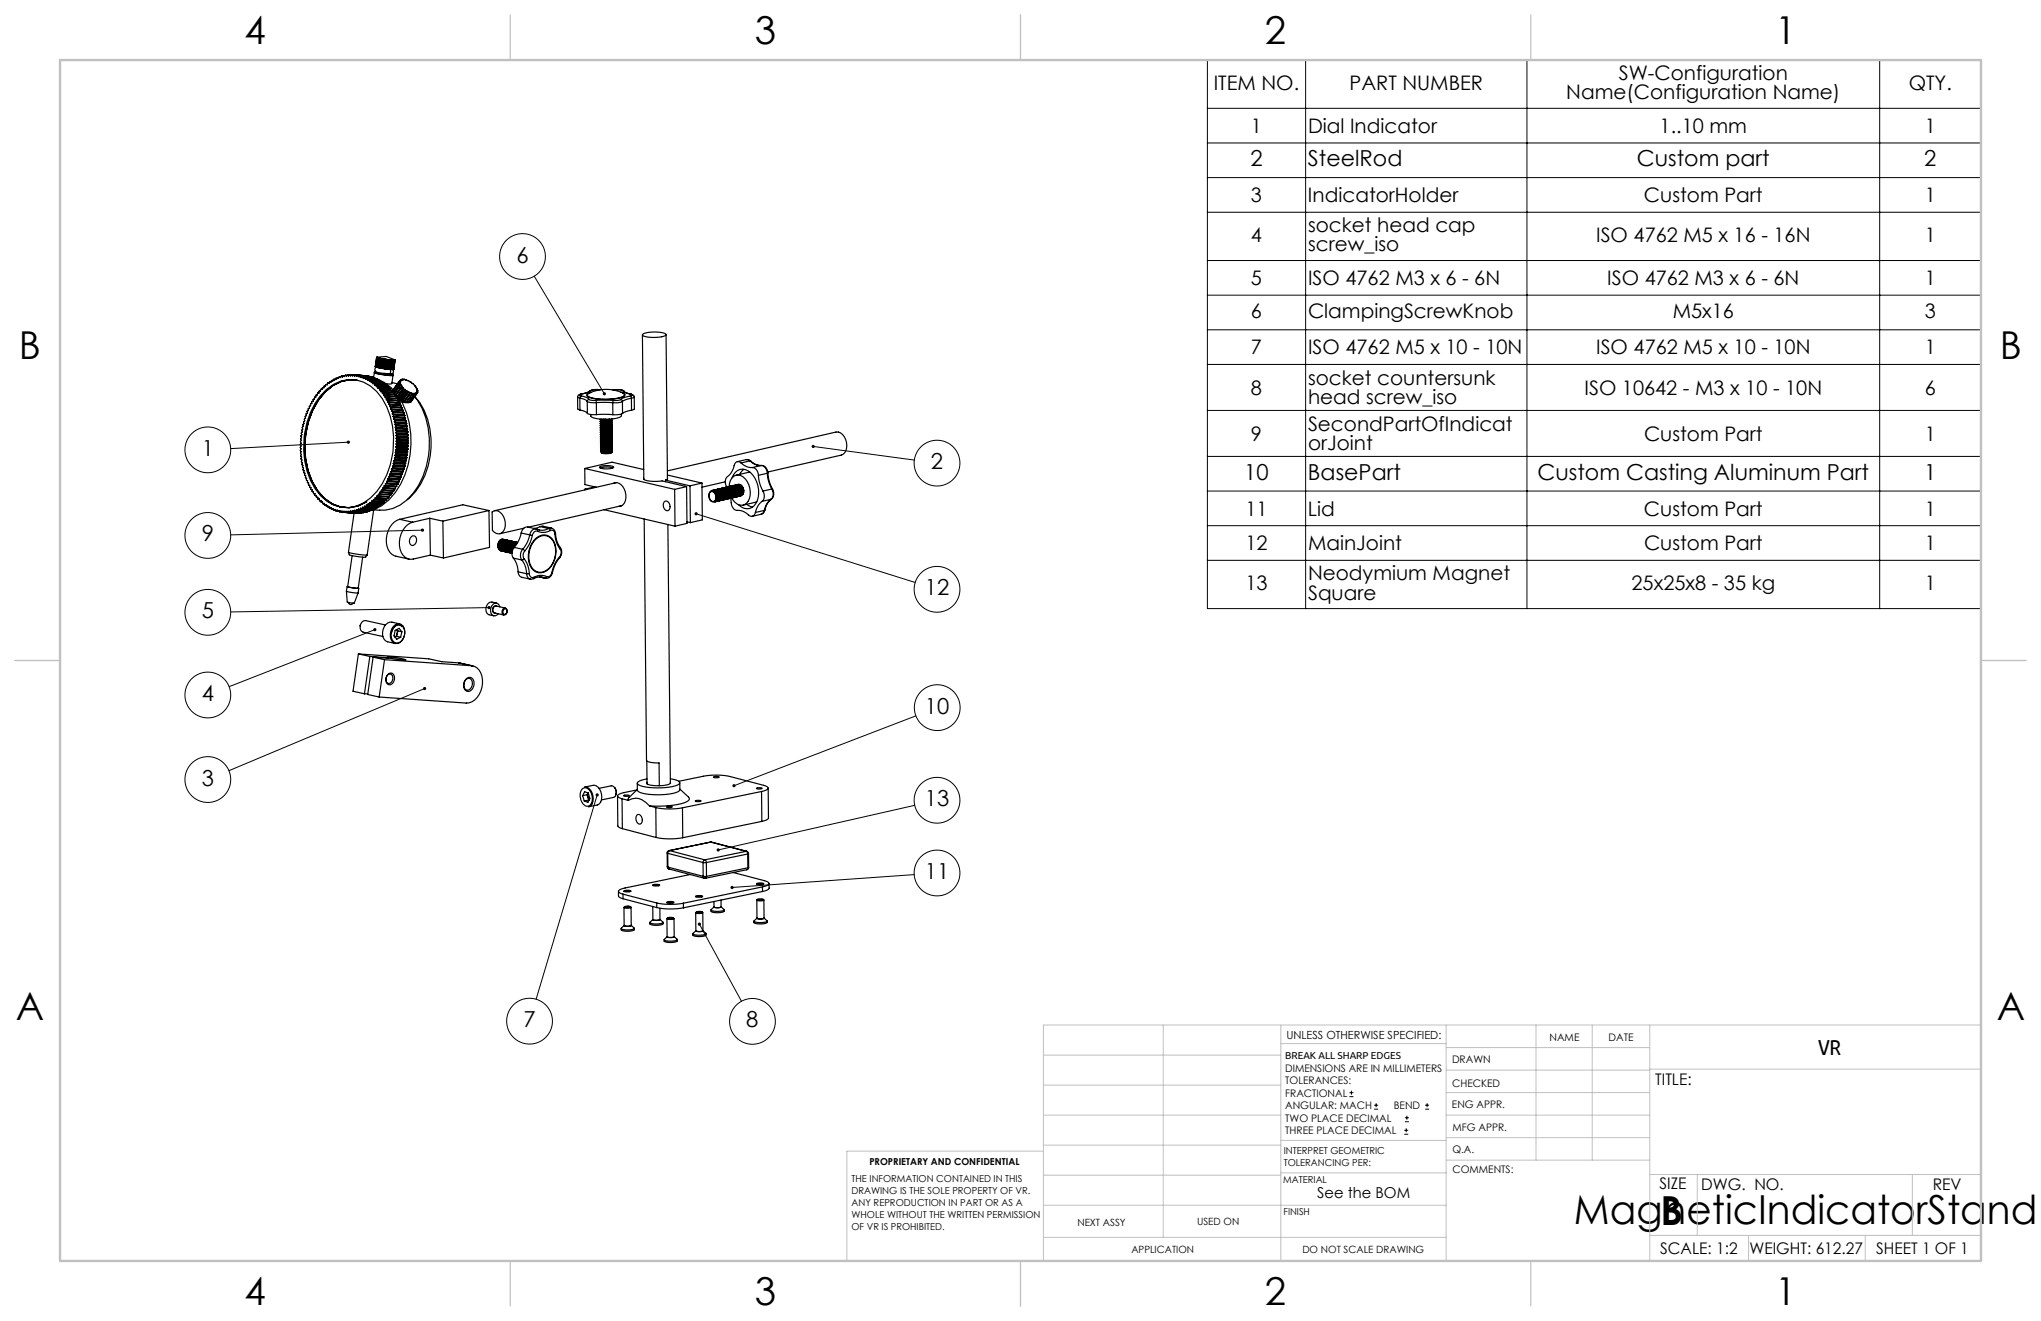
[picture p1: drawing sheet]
<svg xmlns="http://www.w3.org/2000/svg" width="432mm" height="279mm" viewBox="0 0 432 279" stroke-linecap="round" stroke-linejoin="round" font-family="sans-serif">
<defs><g id="words">
<g font-size="8.5">
<text x="333" y="258.9">MagneticIndicatorStand</text>
<text x="351.3" y="259">B</text>
</g>
<g font-size="8.1">
<text x="51.7" y="9.3">4</text>
<text x="159.7" y="9.3">3</text>
<text x="267.6" y="9.3">2</text>
<text x="375.6" y="9.3">1</text>
<text x="4" y="76">B</text>
<text x="423.1" y="76">B</text>
<text x="3.3" y="215.7">A</text>
<text x="422.4" y="215.7">A</text>
<text x="51.7" y="276">4</text>
<text x="159.7" y="276">3</text>
<text x="267.6" y="276">2</text>
<text x="375.6" y="276">1</text>
</g>
<text font-size="5.1" x="384.6" y="223.1">VR</text>
<g font-size="4.7">
<text x="264.5" y="35.2">2</text>
<text x="276.7" y="35.2">SteelRod</text>
<text x="346.3" y="35.2">Custom part</text>
<text x="407.1" y="35.2">2</text>
<text x="109.2" y="55.5">6</text>
<text x="42.7" y="96.4">1</text>
<text x="196.9" y="99.2">2</text>
<text x="263.2" y="101.4">10</text>
<text x="276.7" y="101.4">BasePart</text>
<text x="325.3" y="101.4">Custom Casting Aluminum Part</text>
<text x="407.1" y="101.4">1</text>
<text x="42.7" y="114.5">9</text>
<text x="195.7" y="125.9">12</text>
<text x="42.7" y="130.8">5</text>
<text x="42.7" y="148.3">4</text>
<text x="195.7" y="150.9">10</text>
<text x="42.7" y="166.1">3</text>
<text x="195.7" y="170.5">13</text>
<text x="195.7" y="185.9">11</text>
<text x="110.7" y="217.3">7</text>
<text x="157.9" y="217.3">8</text>
</g>
<g font-size="4.2">
<text x="342.5" y="16.9">SW-Configuration</text>
<text x="256.8" y="18.9">ITEM NO.</text>
<text x="285.5" y="18.9">PART NUMBER</text>
<text x="331.4" y="21">Name(Configuration Name)</text>
<text x="403.8" y="18.9">QTY.</text>
<text x="264.7" y="28.1">1</text>
<text x="276.7" y="28.1">Dial Indicator</text>
<text x="351.1" y="28.1">1..10 mm</text>
<text x="407.2" y="28.1">1</text>
<text x="264.7" y="42.8">3</text>
<text x="276.7" y="42.8">IndicatorHolder</text>
<text x="347.8" y="42.8">Custom Part</text>
<text x="407.2" y="42.8">1</text>
<text x="264.7" y="51.1">4</text>
<text x="276.7" y="49.1">socket head cap</text>
<text x="276.7" y="53.2">screw_iso</text>
<text x="337.7" y="51.1">ISO 4762 M5 x 16 - 16N</text>
<text x="407.2" y="51.1">1</text>
<text x="264.7" y="60.3">5</text>
<text x="276.7" y="60.3">ISO 4762 M3 x 6 - 6N</text>
<text x="340" y="60.3">ISO 4762 M3 x 6 - 6N</text>
<text x="407.2" y="60.3">1</text>
<text x="264.7" y="67.2">6</text>
<text x="276.7" y="67.2">ClampingScrewKnob</text>
<text x="353.9" y="67.2">M5x16</text>
<text x="407.2" y="67.2">3</text>
<text x="264.7" y="75">7</text>
<text x="276.7" y="75">ISO 4762 M5 x 10 - 10N</text>
<text x="337.7" y="75">ISO 4762 M5 x 10 - 10N</text>
<text x="407.2" y="75">1</text>
<text x="264.7" y="83.5">8</text>
<text x="276.7" y="81.4">socket countersunk</text>
<text x="335.2" y="83.5">ISO 10642 - M3 x 10 - 10N</text>
<text x="407.2" y="83.5">6</text>
<text x="276.7" y="85.5">head screw_iso</text>
<text x="264.7" y="93.2">9</text>
<text x="276.7" y="91.1">SecondPartOfIndicat</text>
<text x="276.7" y="95.3">orJoint</text>
<text x="347.8" y="93.2">Custom Part</text>
<text x="407.2" y="93.2">1</text>
<text x="263.5" y="109.1">11</text>
<text x="276.7" y="109.1">Lid</text>
<text x="347.8" y="109.1">Custom Part</text>
<text x="407.2" y="109.1">1</text>
<text x="263.5" y="116.4">12</text>
<text x="276.7" y="116.4">MainJoint</text>
<text x="347.8" y="116.4">Custom Part</text>
<text x="407.2" y="116.4">1</text>
<text x="263.5" y="124.8">13</text>
<text x="276.7" y="122.7">Neodymium Magnet</text>
<text x="345.2" y="124.8">25x25x8 - 35 kg</text>
<text x="407.2" y="124.8">1</text>
<text x="276.7" y="126.8">Square</text>
</g>
<g font-size="3.4">
<text x="350.2" y="229.5">TITLE:</text>
<text x="351.1" y="251.6">SIZE</text>
<text x="359.9" y="251.6">DWG. NO.</text>
<text x="408.9" y="251.7">REV</text>
<text x="351.2" y="265.2">SCALE: 1:2</text>
<text x="370.1" y="265.3">WEIGHT: 612.27</text>
<text x="396.9" y="265.2">SHEET 1 OF 1</text>
</g>
<text font-size="3.2" x="278.7" y="253.3">See the BOM</text>
<text font-size="2.4" x="272.2" y="219.7">UNLESS OTHERWISE SPECIFIED:</text>
<g font-size="2.2">
<text x="327.8" y="220.1">NAME</text>
<text x="340.3" y="220.2">DATE</text>
<text x="271.9" y="226.6">DIMENSIONS ARE IN MILLIMETERS</text>
<text x="307.2" y="224.9">DRAWN</text>
<text x="271.9" y="229.3">TOLERANCES:</text>
<text x="271.9" y="231.9">FRACTIONAL</text>
<text x="307.3" y="229.8">CHECKED</text>
<text x="271.9" y="234.6">ANGULAR: MACH</text>
<text x="271.9" y="237.2">TWO PLACE DECIMAL</text>
<text x="271.9" y="239.9">THREE PLACE DECIMAL</text>
<text x="294.9" y="234.6">BEND</text>
<text x="307.2" y="234.5">ENG APPR.</text>
<text x="307.3" y="239.2">MFG APPR.</text>
<text x="307.3" y="243.9">Q.A.</text>
<text x="307.3" y="248.1">COMMENTS:</text>
</g>
<g font-size="2.1">
<text x="271.9" y="224.1">BREAK ALL SHARP EDGES</text>
<text x="227.9" y="259.2">NEXT ASSY</text>
<text x="253.3" y="259.2">USED ON</text>
<text x="239.3" y="265">APPLICATION</text>
<text x="275.5" y="265.1">DO NOT SCALE DRAWING</text>
</g>
<g font-size="2">
<text x="271.6" y="244.1">INTERPRET GEOMETRIC</text>
<text x="180.2" y="250">THE INFORMATION CONTAINED IN THIS</text>
<text x="183.9" y="246.4">PROPRIETARY AND CONFIDENTIAL</text>
<text x="271.5" y="250.2">MATERIAL</text>
<text x="271.6" y="246.6">TOLERANCING PER:</text>
<text x="180.2" y="252.5">DRAWING IS THE SOLE PROPERTY OF VR.</text>
<text x="180.2" y="255.1">ANY REPRODUCTION IN PART OR AS A</text>
<text x="180.2" y="257.6">WHOLE WITHOUT THE WRITTEN PERMISSION</text>
<text x="271.5" y="257">FINISH</text>
<text x="180.2" y="260.1">OF VR IS PROHIBITED.</text>
</g>
</g></defs>
<g fill="none" stroke="#000" stroke-width=".21">
<path d="M255.4 12.7h163.7v116h-163.7zM276.2 12.7v116M323 12.7v116M397.7 12.7v116M255.4 22.9h163.7M255.4 30.2h163.7M255.4 37.6h163.7M113 58.4l14.9 24.9M255.4 44.9h163.7M255.4 55.1h163.7M255.4 62.4h163.7M255.4 69.8h163.7"/>
<path d="M255.4 77.1h163.7M73.7 93.5l-24.9 1.4M172 94.4l21.4 2.9M255.4 86.8h163.7M255.4 96.5h163.7M89.4 112.1l-40.6 1M147.3 108.7l46.3 14.5M255.4 103.9h163.7M255.4 111.2h163.7M255.4 118.5h163.7M79.3 133.2l-30.8 12M103.5 128.5l-54.7 .9"/>
<path d="M89.8 145.6l-41.4 17.4M193.8 151.4l-38.5 14.8M126.3 168.1l-12.9 43.2M193.5 170.3l-41.6 9.5M148 195.5l8.9 16.3M193.4 185l-38.5 2.7M285.5 231.9h.8M285.5 231.1h.8M285.9 230.7v.8M290.7 234.6h.9M290.7 233.8h.9M291.1 233.3v.9"/>
<path d="M297.1 239.9h.8M297.1 239.1h.8M297.2 237.3h.9M297.2 236.4h.9M297.5 238.6v.9M297.6 236v.8M301.5 234.6h.8M301.5 233.8h.8M301.9 233.3v.9"/>
<circle cx="110.5" cy="54.3" r="4.8"/>
<circle cx="44" cy="95.1" r="4.8"/>
<circle cx="198.2" cy="98" r="4.8"/>
<circle cx="44" cy="113.3" r="4.8"/>
<circle cx="44" cy="129.5" r="4.8"/>
<circle cx="198.2" cy="124.6" r="4.8"/>
<circle cx="44" cy="147" r="4.8"/>
<circle cx="198.3" cy="149.7" r="4.8"/>
<circle cx="44" cy="164.9" r="4.8"/>
<circle cx="198.2" cy="169.3" r="4.8"/>
<circle cx="198.2" cy="184.6" r="4.8"/>
<circle cx="112" cy="216" r="4.8"/>
<circle cx="159.2" cy="216" r="4.8"/>
</g>
<g fill="none" stroke="#c0c0c0" stroke-width=".21">
<path d="M246.1 216.8v44.9M271 216.8v49.9M305.9 216.8v49.9M325 216.8v28.6M336.9 216.8v28.6M349 216.8v49.9M419.1 216.8h-198.3v49.9M220.8 235.9h50.2M220.8 229.5h50.2M220.8 223.2h50.2M271 220.7h34.9M305.9 231.1h43.1"/>
<path d="M305.9 226.3h43.1M305.9 221.6h43.1M305.9 235.9h43.1M349 226.1h70.1M220.8 248.6h50.2M220.8 242.2h50.2M220.8 254.9h50.2M220.8 243.5h-41.6v23.2M271 254.9h34.9M271 248.1h35.1M271 241.2h35.1M305.9 240.6h43.1"/>
<path d="M306.1 245.4h42.9M349 248.4h70.1M359.1 248.4v12.9M404.6 248.4v12.9M220.8 261.7h85.1M349 261.3h70.1M369.9 261.3v5.4M394.6 261.3v5.4"/>
</g>
<path d="M107.9 3.2v9.5M215.9 3.2v9.5M323.8 3.2v9.5M3.2 139.7h9.5M419.1 139.7h9.5M107.9 266.7v9.5M215.9 266.7v9.5M323.8 266.7v9.5" fill="none" stroke="#c0c0c0" stroke-width=".25"/>
<path d="M12.7 12.7h406.4v254h-406.4z" fill="none" stroke="#c0c0c0" stroke-width=".5"/>
<path d="M127.6 83v.5l.4 .1-.1-.3 .1 .3 .2-.2-.1-.3zM147 108.4v.2l.3 .1-.3-.1a.34 .34 0 0 0 .3 .4 .34 .34 0 0 0 .3-.5 .34 .34 0 0 0-.6-.1zM171.8 94.2l-.1 .2h.3h-.3a.34 .34 0 0 0 .4 .4 .34 .34 0 0 0 .3-.5 .34 .34 0 0 0-.6-.1zM151.7 179.5l-.1 .3h.3h-.3a.34 .34 0 0 0 .5 .3 .34 .34 0 0 0 .1-.5 .34 .34 0 0 0-.5-.1zM154.6 187.5l-.1 .2h.4h-.4a.34 .34 0 0 0 .5 .3 .34 .34 0 0 0 .2-.5 .34 .34 0 0 0-.6 0zM147.7 195.2a.34 .34 0 0 0 .1 .6 .34 .34 0 0 0 .5-.4 .34 .34 0 0 0-.5-.2l.2 .3zM155.1 165.9l-.1 .4 .3-.1-.3 .1a.34 .34 0 0 0 .4 .2 .34 .34 0 0 0 .2-.5 .34 .34 0 0 0-.5-.1zM126.1 167.9a.34 .34 0 0 0 0 .5 .34 .34 0 0 0 .5-.1 .34 .34 0 0 0-.2-.5l-.1 .3 .1-.3zM89.6 145.4a.34 .34 0 0 0 .2 .6 .34 .34 0 0 0 .3-.5l-.3 .1 .3-.2-.2-.1zM79.1 132.9a.34 .34 0 0 0 .1 .6 .34 .34 0 0 0 .4-.4l-.3 .1 .3-.1-.2-.3zM103.3 128.3a.34 .34 0 0 0 0 .5 .34 .34 0 0 0 .5-.3h-.3h.3l-.1-.3zM89.2 111.9a.34 .34 0 0 0 0 .5 .34 .34 0 0 0 .5-.3h-.3h.3l-.2-.3zM73.5 93.3a.34 .34 0 0 0 .1 .5 .34 .34 0 0 0 .4-.3h-.3h.3l-.2-.3z" fill="#000"/>
<g fill="none" stroke="#000" stroke-width=".25">
<path d="M71.4 79.8l-.2 .4-.2-.2M71.4 79.8l.3 .1M71.8 79.7l-.2 .3-.2-.2M71.8 79.7h.3M72.2 79.6l-.2 .3-.2-.2M72.2 79.6h.3M72.7 79.4l-.3 .4-.2-.2M72.7 79.4l.3 .1M73.1 79.4l-.2 .3-.2-.3M73.1 79.4h.3M73.5 79.3l-.2 .3-.2-.2M73.5 79.3h.3"/>
<path d="M74 79.3l-.3 .2-.2-.2M74 79.3h.3M74.4 79.3l-.3 .2-.1-.2M74.4 79.3l.1 .2 .2-.2M74.4 79.3h.3M74.7 79.3h.1M74.8 79.3l2.4 .2M74.8 79.3l.2 .3 .2-.3M75.2 79.3l.2 .3 .3-.2 .1 .3 .2-.2M75.2 79.3l2.8 .3M76 79.5h.1M76 79.5l2.5 .2"/>
<path d="M76.1 79.5l.1 .3 .2-.2M76.1 79.5l2.4 .2M76.4 79.6l.2 .3 .2-.2M76.4 79.6l2.5 .2M76.8 79.7l.1 .1M76.8 79.7l2.5 .2M76.9 79.8l.1 .3 .2-.2M76.9 79.8l2.4 .1M77.2 79.5h.1M77.2 79.9l.2 .3 .2-.1M77.2 79.9l2.5 .2M77.5 79.5h.1"/>
<path d="M78 79.6h.1M78.5 79.7h.1M78.8 79.8h.1M78.9 79.8v.1M79.2 78.9l-.2 1M79.2 78.8l3.3 .6h.6l.1-.3M79.2 78.6v.2M79.2 78.8l1.9 .5 2 .1M79.3 79.9v.1M79.4 77.6h.1M79.6 77.7h.2M79.6 77.7l-.3 .4 .2 .4-.3 .1 2.5 .5h1.5l-.3-.1"/>
<path d="M79.7 75.6h.2l-.1 .1M79.7 75.6l-.3 2M79.7 75.6a4.3 4.3 0 0 1 3.8 .5M79.7 75.6h.1M79.8 75.7h.2h-.1M79.8 75.7l-.3 1.9 .1 .1M79.9 75.6h-.2l-.3 2M79.9 75.6h-.2M79.9 75.7l.2 .1M79.9 75.7l-.3 2M80.1 75.8h.2M80.1 75.8l-.3 1.9 .3 .1"/>
<path d="M80.3 77.8h.1M80.3 75.8l-.2 2h.2M80.3 77.8l.3 .1M80.6 77.9h.1M80.6 75.8v.1M80.6 75.8h-.3M80.6 75.8l-.3 2M80.6 75.9l-.3 1.9M80.7 77.9h.2M80.9 75.8v.1M80.9 75.8l-.3 .1M80.9 75.8l-.3 2.1"/>
<path d="M80.9 77.9l.1 .1M80.9 75.9l-.2 2M81 78h.2M81.2 75.9l.1 .1M81.2 75.9h-.3M81.2 75.9l-.3 2M81.2 78.9l1.1 .2M81.2 78h.2M81.3 76l-.3 2M81.4 78h.1M81.5 75.9l.1 .1M81.5 75.9l-.2 .1"/>
<path d="M81.5 75.9l-.3 2.1M81.5 78l.2 .1M81.6 76l-.2 2M81.7 78.1h.1M81.8 76l.2 .1M81.8 76h-.2M81.8 76l-.3 2M81.8 78.1h.2M82 76.1l-.3 2M82.1 76l.2 .1M82.1 76l-.1 .1M82.1 76l-.3 2.1"/>
<path d="M82.1 78.1h-.1M82.1 78.1h.3M82.3 76.1l-.3 2M82.4 78.1h.1M82.4 76.1h.3M82.4 76.1h-.1M82.4 76.1l-.3 2M82.4 78.1a.53 .53 0 0 1 .2 .5 .53 .53 0 0 1-.3 .5M82.7 78.1l.2 .1M82.7 76.1l-.3 2M82.7 76.1l.2 .1M82.9 78.2h.2"/>
<path d="M82.9 76.2h.3M82.9 76.2l-.3 2-.2-.1M83.1 78.2a.6 .6 0 0 1-.1 .8 .6 .6 0 0 1-.7 .1M83.1 78.2h.1M83.1 79.4l-.2 1.7h-1.3M83.2 76.2h.2M83.2 76.2l-.3 2M83.3 78.1h.1M83.4 76.2l-.3 2M83.4 76.1l.1 .1-.3 2M83.5 76.1h-.1l.2 .1M83.5 76.1h.1"/>
<path d="M83.6 76.2l-.4 1.9M83.6 76.2l-.3-.1 .1 .1M135.9 70.8l.3 30.6M136.1 70.6a6.9 6.9 0 0 1 4.8 .1v.1a6.2 6.2 0 0 1-4.9 .1zM140.9 70.8l.3 30.5M64.7 91.8a15.7 15.7 0 0 0 4 13.6l1.6 1.2 1.8 .6 1 .1M64.7 91.8a15.7 15.7 0 0 0 4 13.6 7.1 7.1 0 0 0 8.9 .7M68.3 82l-.1 .4-.3-.1-.1 .4h-.2l-.1 .4-.3 .1-.1 .3-.3 .1v.4l-.3 .1v.3h-.2v.5l-.3 .1v.3l-.3 .2v.3l-.3 .2 .1 .3-.3 .1v.5h-.2v.5l-.2 .1v.4l-.2 .3v.3l-.2 .2 .1 .3-.3 .3 .1 .3-.2 .3 .1 .3-.2 .2 .1 .4-.3 .2 .2 .3-.2 .3 .1 .3-.2 .3 .1 .3-.2 .4 .2 .2-.2 .3 .1 .3-.2 .3 .2 .3-.2 .4 .2 .2-.2 .4 .2 .2-.1 .3 .2 .3-.2 .3 .2 .3-.1 .3 .2 .3-.1 .4 .2 .2-.1 .4 .2 .1-.1 .5 .2 .1-.1 .4 .3 .2-.1 .3 .2 .2-.1 .3 .3 .2-.1 .4 .3 .2-.1 .4 .3 .1-.1 .3 .3 .2-.1 .3 .3 .1v.4l.3 .1v.4l.2 .1v.3l.3 .1v.3l.3 .1 .1 .4M68.3 82h.2M68.6 81.6l-.1 .4h-.2M68.6 81.6h.3M69 81.3l-.1 .4-.3-.1"/>
<path d="M69 81.3h.3M69.1 82.3a7.3 7.3 0 0 1 10.6 .5 16 16 0 0 1 3.4 13.1 14.3 14.3 0 0 1-6.2 10.5 7.1 7.1 0 0 1-9.1-1.5 16 16 0 0 1-3.4-13.1 15.7 15.7 0 0 1 4.7-9.5zM69.4 81l-.2 .4-.2-.1M69.4 81h.2M69.8 80.7l-.2 .4-.2-.1M69.8 80.7h.2M70.2 80.5l-.2 .3-.2-.1M70.2 80.5h.2M70.6 80.2l-.2 .4-.2-.1M70.6 80.2l.2 .1M71 80l-.2 .4-.2-.2M71 80h.3"/>
<path d="M74.1 80.3a9.1 9.1 0 0 0-6.8 4.4l-1.2 2.1-.9 2.4-.5 2.6M74.2 80.3l1.3 .1M75 80.4a7.5 7.5 0 0 0-6.2 2.5 15.9 15.9 0 0 0-4.1 8.9M77.6 80.1l.2 .3 .2-.1M77.6 80.1l2.5 .2M78 80.3h.1M78 80.3l2.5 .2M78.1 80.3l.1 .4 .2-.2M78.1 80.3l2.4 .2M78.4 80.5l.1 .1M78.4 80.5l2.5 .3M78.5 80.6l.1 .3 .2-.1"/>
<path d="M78.5 80.6l2.4 .2M78.8 80.8l.1 .4 .3-.1M78.8 80.8l2.4 .2M79.2 81.1h.1M79.2 81.1l2.4 .2M79.2 81.1l.1 .4 .2-.1M79.4 80.1l.5 .2M79.5 81.4l.1 .1M79.5 81.4l2.5 .2M79.6 81.5v.3l.3-.1M79.6 81.5l2.4 .1M79.6 80.1h.1"/>
<path d="M79.7 80.1v.1M79.9 81.7v.1M79.9 81.7l2.4 .3M79.9 81.8l.1 .3h.2M79.9 81.8l2.4 .2M80 80.3h.1M80 80.3l1.3 .6 1.9 1.6M80.1 80.3v.2M80.2 82.1h.1M80.2 82.1l2.5 .2M80.3 82.1v.4l.2-.1M80.3 82.1l2.4 .2"/>
<path d="M80.5 80.5v.2M80.5 82.4l.1 .1M80.5 82.4l2.5 .3M80.6 82.5v.4l.2-.1M80.6 82.5l2.4 .2M80.8 82.8l.1 .1M80.8 82.8l2.5 .3M80.9 80.8v.2M80.9 82.9v.4l.2-.1M80.9 82.9l2.4 .2M81.1 83.2l.1 .1M81.1 83.2l2.5 .3"/>
<path d="M81.2 81h.1M81.2 83.3v.4h.2M81.2 83.3l2.4 .2M81.2 81l.1 .2M81.4 83.7h.1M81.4 83.7l2.5 .2M81.5 83.7v.4h.2M81.5 83.7l2.4 .2M81.6 81.3v.2M81.7 84.1l.1 .1M81.7 84.1l2.4 .3M81.7 84.5l.3 .2"/>
<path d="M81.7 84.5l2.7 .2M81.8 84.2l-.1 .3M81.8 84.2l2.3 .2M82 81.6v.3M82 85l.3 .1M82 85l2.6 .2M82 84.7v.3M82 84.7l2.4 .1M82.2 85.5h.3M82.2 85.5l2.4 .2M82.3 85.1l-.1 .4M82.3 85.1l2.4 .2"/>
<path d="M82.3 82v.2M82.4 86l.3 .1M82.4 86l2.4 .2M82.5 85.5v.1M82.5 85.5l2.3 .2M82.5 85.6l-.1 .4M82.5 85.6l2.4 .2M82.6 86.5l.3 .1M82.6 86.5l2.4 .2M82.7 82.3v.3M82.7 86.1v.1M82.7 86.1l2.4 .1"/>
<path d="M82.7 99.7l.1 .4M82.7 99.7l2.4 .2M82.7 86.2l-.1 .3M82.7 86.2l2.4 .1M82.8 87l.3 .1M82.8 87l2.4 .2M82.9 86.6v.1M82.9 86.6l2.4 .1M82.9 99.2l.1 .3M82.9 99.2l2.4 .1M82.9 86.7l-.1 .3M82.9 86.7l2.4 .1"/>
<path d="M82.9 99.6l-.2 .1M82.9 99.6l2.4 .2M82.9 80.9l1.2 .3M83 99.5l-.1 .1M83 99.5l2.3 .2M83 82.7v.3M83 87.5l.2 .2M83 87.5l2.4 .2M83 98.6l.1 .3M83 98.6l2.4 .2M83.1 87.1v.1M83.1 87.1l2.3 .2"/>
<path d="M83.1 87.2l-.1 .3M83.1 87.2l2.4 .2M83.1 99l-.2 .2M83.1 99l2.4 .2M83.1 98.9v.1M83.1 98.9l2.4 .2M83.2 88.1l.2 .1M83.2 88.1l2.3 .2M83.2 98l.1 .4M83.2 98l2.4 .2M83.2 82.6l.1 .1M83.2 82.5v.1"/>
<path d="M83.2 87.7l.1 .1M83.2 87.7l2.4 .1M83.3 87.8l-.1 .3M83.3 87.8l2.3 .1M83.3 82.9l.2 .2M83.3 98.5l-.3 .1M83.3 98.5l2.4 .1M83.3 82.3v.1M83.3 83.1v.3M83.3 88.6l.2 .2M83.3 88.6l2.4 .2M83.3 98.4v.1"/>
<path d="M83.3 98.4l2.4 .1M83.3 82.2v.1M83.3 97.5l.1 .3M83.3 97.5l2.4 .1M83.4 88.2v.1M83.4 88.2l2.4 .2M83.4 83v.4M83.4 88.3l-.1 .3M83.4 88.3l2.4 .2M83.4 97.9l-.2 .1M83.4 97.9l2.4 .2M83.4 89.2l.2 .2"/>
<path d="M83.4 89.2l2.4 .2M83.4 83.3l.3 .2M83.4 97.8v.1M83.4 97.8l2.4 .1M83.5 96.9l.1 .3M83.5 96.9l2.3 .2M83.5 88.8v.1M83.5 88.8l2.4 .2M83.5 89.8l.2 .1M83.5 89.8l2.4 .1M83.5 88.9l-.1 .3M83.5 88.9l2.4 .2"/>
<path d="M83.6 97.3l-.3 .2M83.6 97.3l2.3 .2M83.6 96.3l.1 .3M83.6 96.3l2.3 .2M83.6 97.2v.1M83.6 97.2l2.4 .2M83.6 83.8h.1M83.6 83.5v.3M83.6 90.4l.2 .1M83.6 90.4l2.4 .1M83.6 89.4l.1 .1M83.6 89.4l2.4 .1"/>
<path d="M83.6 95.7l.2 .3M83.6 95.7l2.4 .2M83.7 83.6v.1M83.7 89.5l-.2 .3M83.7 89.5l2.3 .1M83.7 96.7l-.2 .2M83.7 96.7l2.4 .2M83.7 96.6v.1M83.7 96.6l2.4 .2M83.7 90.9l.2 .2M83.7 90.9l2.4 .2M83.7 95.1l.2 .3"/>
<path d="M83.7 95.1l2.4 .2M83.7 83.7l.3 .1M83.7 83.5v.1M83.7 89.9l.1 .2M83.7 89.9l2.4 .2M83.7 91.5l.2 .2M83.7 91.5l2.4 .2M83.8 90.1l-.2 .3M83.8 90.1l2.3 .1M83.8 94.5l.1 .3M83.8 94.5l2.3 .2M83.8 96.1l-.2 .2"/>
<path d="M83.8 96.1l2.4 .2M83.8 96v.1M83.8 96l2.4 .2M83.8 92.1l.2 .2M83.8 92.1l2.4 .2M83.8 93.9l.2 .3M83.8 93.9l2.4 .2M83.8 92.7l.2 .2M83.8 92.7l2.4 .2M83.8 93.3l.2 .3M83.8 93.3l2.4 .2M83.8 90.5v.1"/>
<path d="M83.8 90.5l2.4 .2M83.8 90.6l-.1 .3M83.8 90.6l2.4 .2M83.8 95.5l-.2 .2M83.8 95.5l2.4 .2M83.9 95.4l-.1 .1M83.9 95.4l2.3 .1M83.9 84.1l.1 .2M83.9 83.9v.4M83.9 91.1v.1M83.9 91.1l2.4 .2M83.9 91.2l-.2 .3"/>
<path d="M83.9 91.2l2.4 .2M83.9 94.9l-.2 .2M83.9 94.9l2.4 .2M83.9 94.8v.1M83.9 94.8l2.4 .1M83.9 91.7v.1M83.9 91.7l2.4 .2M83.9 91.8l-.1 .3M83.9 91.8l2.4 .2M83.9 94.3l-.1 .2M83.9 94.3l2.4 .1M84 94.2l-.1 .1"/>
<path d="M84 94.2l2.3 .1M84 92.3v.2M84 92.3l2.4 .2M84 92.5l-.2 .2M84 92.5l2.4 .1M84 93.7l-.2 .2M84 93.7l2.4 .1M84 93.6v.1M84 93.6l2.4 .1M84 92.9v.2M84 92.9l2.4 .2M84 93.1l-.2 .2"/>
<path d="M84 93.1l2.4 .1M84 83.8v.2M84 84l.1 .1M84.1 84.1l.3 .1M84.1 84.3l.7 .6a1.4 1.4 0 0 0 1.4 .2M84.1 84.4v.3h.3M84.4 84.2v.2M84.4 84.7v.1M84.4 84.8v.4h.2M84.4 84.4h.1M84.5 80.8l.3 .2-.3 .1M84.5 80.8l-1.3 1.8"/>
<path d="M84.5 80.7v.1M84.5 80.7l-1.3 1.8M84.5 84.4l.3 .1M84.5 81.1h.1M84.5 81.1l-1.2 1.8M84.6 81.1l.2 .2-.1 .2M84.6 81.1l-1.3 1.8M84.6 85.7h.2M84.6 80.5l.2 .2h-.3M84.6 80.5l-1.3 1.8M84.6 85.2l.1 .1M84.7 85.3l-.1 .4"/>
<path d="M84.7 81.5h.1M84.7 81.5l-1.3 1.8M84.7 81.5l.3 .2M84.8 84.5l.1 .2M84.8 80.3l.1 .2h-.3M84.8 80.3l-.2 .2M84.8 86.2h.3M84.8 85.7l.1 .1M84.9 85.8l-.1 .4M84.9 84.7l.1 .1M84.9 84.9a19 19 0 0 1-1.3 19.3 9.5 9.5 0 0 1-5.5 3.9M85 81.9h.1"/>
<path d="M85 81.9l-1.3 1.7M85 81.9l.3 .1M85 81.9l-1.3 1.8M85 86.7h.3M85 81.7v.2M85 81.7l-1.3 1.8M85.1 86.2v.1M85.1 80.2v.2l-.3-.1M85.1 80.2l-.1 .1M85.1 99.9l.1 .3M85.1 86.3l-.1 .4M85.2 84.7l-.2 .1"/>
<path d="M85.2 84.7l.2 .3M85.2 87.2l.2 .1M85.3 86.7v.1M85.3 99.3v.4M85.3 86.8l-.1 .4M85.3 82.3h.1M85.3 82.3l-1.3 1.7M85.3 99.8l-.2 .1M85.3 82v.3M85.3 82l-1.3 1.8M85.3 99.7v.1M85.4 82.3l.3 .1"/>
<path d="M85.4 82.3l-1.3 1.8M85.4 87.7l.2 .1M85.4 85h.1M85.4 98.8l.1 .3M85.4 80.2l1.5 .6 .9 .7 .5 .8M85.4 80.2v.1l-.3-.1M85.4 80.2v.1M85.4 87.3l.1 .1M85.5 87.4l-.1 .3M85.5 99.2l-.2 .1M85.5 99.1v.1M85.5 88.3l.3 .1"/>
<path d="M85.6 98.2l.1 .3M85.6 87.8v.1M85.6 84.9l-.1 .1M85.6 84.9l.3 .2M85.6 87.9l-.1 .4M85.7 98.6l-.3 .2M85.7 82.4v.2M85.7 82.4l-1.3 1.8M85.7 88.8l.2 .2M85.7 98.5v.1M85.7 97.6l.1 .3M85.7 82.6l.1 .1"/>
<path d="M85.7 82.6l-1.3 1.8M85.8 88.4v.1M85.8 88.5l-.1 .3M85.8 98.1l-.2 .1M85.8 89.4l.2 .1M85.8 82.7l-1.3 1.7M85.8 97.9v.2M85.8 97.1l.2 .3M85.9 89v.1M85.9 89.9l.2 .2M85.9 89.1l-.1 .3M85.9 97.5l-.2 .1"/>
<path d="M85.9 96.5l.2 .3M86 97.4l-.1 .1M86 90.5l.2 .2M86 89.5v.1M86 95.9l.2 .3M86 85l.3 .2M86 89.6l-.1 .3M86.1 96.9l-.3 .2M86.1 96.8v.1M86.1 91.1l.2 .2M86.1 82.7l.1 .2M86.1 82.7h-.3"/>
<path d="M86.1 82.7l-1.3 1.8M86.1 95.3l.1 .2M86.1 90.1v.1M86.1 91.7l.2 .2M86.1 90.2l-.1 .3M86.1 94.7l.2 .2M86.2 96.3l-.3 .2M86.2 96.2v.1M86.2 92.3l.2 .2M86.2 94.1l.1 .2M86.2 92.9l.2 .2M86.2 93.5l.2 .2"/>
<path d="M86.2 82.9l.1 .1M86.2 82.9l-1.3 1.8M86.2 90.7v.1M86.2 90.8l-.1 .3M86.2 95.7l-.2 .2M86.2 95.5v.2M86.3 91.3v.1M86.3 83l-1.3 1.8M86.3 91.4l-.2 .3M86.3 95.1l-.2 .2M86.3 94.9v.2M86.3 91.9v.1"/>
<path d="M86.3 92l-.1 .3M86.3 94.4l-.2 .3M86.3 94.3v.1M86.4 92.5v.1M86.4 92.6l-.2 .3M86.4 93.8l-.2 .3M86.4 93.7v.1M86.4 93.1v.1M86.4 93.2l-.2 .3M86.5 85l.2 .1M86.5 82.9l-.2 .1M86.5 82.9l.2 .3"/>
<path d="M86.5 82.9l-1.3 1.8M86.7 83.2h.1M86.7 83.2l-1.3 1.8M86.8 83.2l-1.3 1.8M86.8 85h.1M86.9 83.1l.3 .2M86.9 83.1l-.1 .1M86.9 83.1l-1.3 1.8M86.9 85h.1M87.2 83.3v.1M87.2 83.3l-1.3 1.8M87.2 83.4l.1-.2 .3 .2"/>
<path d="M87.2 83.4l-1.3 1.7M87.6 83.4h.1M87.6 83.4l-1.3 1.8M87.7 83.4l-1.4 1.8M87.7 83.9a17.1 17.1 0 0 1 1.8 16.9 10.5 10.5 0 0 1-8 7.1l-2.4-.1-1.4 9.6M87.7 83.8a15.2 15.2 0 0 1 3.3 12.6 14 14 0 0 1-4.8 9.3M87.9 83.4l-.2-.2v.2M87.9 83.4l-1.2 1.7M88 83.3l-.1 .1M88 83.3l-1.3 1.8M88.2 83.2l-.2-.1v.2M88.2 83.2l-1.3 1.8"/>
<path d="M88.3 82.3l-.1 .1 .2 .3M88.3 82.3l-.1 .1M88.4 83l-.3-.1 .1 .3M88.4 83l-.2 .2M88.4 82.7h-.2l.2 .3M88.4 82.7l-.1 .1M122.7 84.2l1 .3 .5 .4M122.7 84.2l-.5-.3v2.6l.5 .2M122.7 84.2v2.5M122.7 86.7l1.1 .3 .5 .4M122.9 83.7a2.66 2.66 0 0 1 1.7 .8M122.9 83.7l-.2 .5"/>
<path d="M123 83.3l-.5 .2-.3 .4M123 83.3h.1M123 83.3l-.4 .2 .3 .2M123.7 99.1v3.4l2.5 .6M123.7 99.1l19 4.4M123.7 99.1l5.8-1.3 6.7 1.5M124.2 84.9a3.1 3.1 0 0 0 2 .3M124.2 84.9l.1 2.5M124.3 87.4a3 3 0 0 0 1.9 .3M124.3 83.4a8 8 0 0 1 7.7-.1l.1 .1a1.17 1.17 0 0 1-1.1 .7 11.6 11.6 0 0 1-6.6-.3zM124.6 84.5l.5 .2h.9M124.6 84.5l-.2 .1-.2 .3"/>
<path d="M124.8 82.7l-1.8 .6M125.1 82.6l-.8 .4-1.3 .3M125.1 82.6l-.3 .1M126 84.7h3.8M126 84.7l.2 .5M126.2 85.2h3.4M126.2 85.2v2.5M126.2 87.7h3.5M126.6 82.4h-1l-.8 .3M126.6 82.4l-1.5 .2M126.6 82.4h.4M126.9 98.7a4.2 4.2 0 0 1 2.9 0v.2a3.7 3.7 0 0 1-3-.1z"/>
<path d="M127 88.8a2.45 2.45 0 0 0 2.4-.1l-1.2 .4-1.1-.2M127 91.5h.1M127 92.3h.1M127.1 88.7h-.1M127.1 89.9h-.1M127.1 90.8l.2 .1M127.1 90.3h-.1M127.1 91.2l.2 .1M127.1 91.6l.2 .1M127.1 95.3v.1M127.2 89h.1M127.2 89l-.2 .1"/>
<path d="M127.2 89.4l-.2 .1M127.2 88.6l.7 .2 1.1-.2M127.2 89.7v.1M127.2 89.8l-.1 .1M127.2 90.1v.1M127.2 90.2l-.1 .1M127.2 90.5v.1M127.2 90.6l-.2 .2M127.2 90.9l-.2 .3M127.2 91.3v.1M127.2 91.3l-.2 .2M127.2 91.7l-.2 .2"/>
<path d="M127.2 92.1h.1M127.2 92.1l-.2 .1M127.2 92.5l-.2 .1M127.2 95.6v.1a2.91 2.91 0 0 0 2.3-.1 2.51 2.51 0 0 1-2.3 .2M127.2 93.2v.1M127.2 93.3l-.2 .1M127.3 93.7l-.3 .1M127.3 94.4v.1M127.3 94.5l-.3 .1M127.3 94.8l-.2 .2M127.3 95.2v.1M127.3 95.2l-.2 .1"/>
<path d="M127.3 95.6h.1M127.3 95.6h-.1M127.3 91.3l1.3 .1 .8-.3 .1 .1a2 2 0 0 1-2.1 .4l-.4-.1M127.5 88.7h.8M129.2 90l-1.2 .2-.9-.1M129.2 95.5l-1.2 .2-.9-.2M129.3 88.8a2.36 2.36 0 0 1-2.1 .2M129.3 89.2a2.01 2.01 0 0 1-2.1 .2M129.3 89.6a2.36 2.36 0 0 1-2.1 .2M129.3 90a2.36 2.36 0 0 1-2.1 .2M129.3 90.4a2.36 2.36 0 0 1-2.1 .2M129.3 90.8a2.35 2.35 0 0 1-2.1 .2"/>
<path d="M129.3 91.2a2.36 2.36 0 0 1-2.1 .2M129.3 91.5a2.01 2.01 0 0 1-2.1 .2M129.3 91.9a2.36 2.36 0 0 1-2.1 .2M129.3 92.3a2.01 2.01 0 0 1-2.1 .2M129.3 92.7a2.17 2.17 0 0 1-2.1 .2l-.2 .1M129.3 93.1a2.36 2.36 0 0 1-2 .2M129.3 93.5a2.01 2.01 0 0 1-2 .1M129.3 93.9a2.17 2.17 0 0 1-2 .1l-.3 .2M129.3 94.3a2.36 2.36 0 0 1-2 .2M129.3 94.7a2.01 2.01 0 0 1-2 .1M129.3 95a2.36 2.36 0 0 1-2 .3M129.3 95.4a2.36 2.36 0 0 1-2 .2"/>
<path d="M129.3 88.8l.2 .1a2 2 0 0 1-2.2 .4l-.3-.1a2.56 2.56 0 0 0 2.5-.2M129.3 89.2l.2 .1a2 2 0 0 1-2.2 .4l-.3-.2M129.3 89.5l.1 .1M129.3 89.9l.2 .2a2 2 0 0 1-2.2 .4l-.3-.2a2.5 2.5 0 0 0 2.5-.2M129.3 90.3h.1M129.3 90.7h.1M129.4 91.5h.1M129.4 89.6l.1 .1a2 2 0 0 1-2.2 .4l-.3-.2M129.4 91.9h.1M129.4 92.3h.1M129.4 90.3l.1 .1a2 2 0 0 1-2.1 .5l-.4-.2M129.4 92.7h.1"/>
<path d="M129.4 90.7l.1 .1a2 2 0 0 1-2.1 .5l-.4-.2M129.4 93v.1M129.4 91.5l.1 .1a2 2 0 0 1-2.1 .4l-.4-.1M129.4 89.1l-1.2 .4-1.1-.2M129.4 93.8h.1M129.4 91.9l.1 .1a2 2 0 0 1-2.1 .4l-.4-.1M129.4 89.5l-1.2 .3-1.1-.1M129.4 94.2l.1 .1a2 2 0 0 1-2.1 .5l-.4-.2a2.56 2.56 0 0 0 2.5-.2M129.4 92.3l.1 .1a2 2 0 0 1-2.1 .4l-.4-.1a2.5 2.5 0 0 0 2.5-.3M129.4 89.9l-.2 .1M129.4 94.6l.1 .1a2 2 0 0 1-2.1 .4l-.3-.1M129.4 92.7l.1 .1a2 2 0 0 1-2.1 .4l-.4-.2"/>
<path d="M129.4 90.3l-1.1 .3-1.2-.2M129.4 95h.1M129.4 93.1l.1 .1a2 2 0 0 1-2.1 .4l-.4-.2a2.5 2.5 0 0 0 2.5-.2M129.4 90.7l-.8 .3-1.3-.1M129.4 95.4l.2 .2M129.4 93.5l.1 .1a2 2 0 0 1-2.1 .4l-.4-.2M129.4 93.8l.1 .1a2 2 0 0 1-2.1 .5l-.3-.2M129.4 91.5l-.8 .3-1.3-.1M129.4 91.9l-1.1 .3-1.2-.2M129.4 92.2l-1.1 .4-1.2-.2M129.4 95l.1 .1a2 2 0 0 1-2.1 .4l-.3-.1M129.4 92.6l-1.1 .4-1.2-.2"/>
<path d="M129.4 93l-1.1 .3-1.2-.1M129.4 93.4l-1.1 .3-1.2-.1M129.4 93.8l-1.1 .3-1.2-.2M129.4 94.2l-1.1 .3-1.2-.2M129.4 94.6l-1.1 .3-1.2-.2M129.4 95l-1.1 .3-1.2-.2M129.4 95.4l-.2 .1M129.5 88.5a2.82 2.82 0 0 1-2.5 .3M129.5 88.9v.1M129.5 90.5a2.82 2.82 0 0 1-2.5 .3M129.5 89.3v.1a2.64 2.64 0 0 1-2.5 .1M129.5 90.9a2.82 2.82 0 0 1-2.5 .3"/>
<path d="M129.5 89.7v.1a2.63 2.63 0 0 1-2.5 .1M129.5 91.3a2.82 2.82 0 0 1-2.5 .2M129.5 90.5h.1M129.5 90.9h.1M129.5 91.3h.1M129.5 91.7a2.64 2.64 0 0 1-2.5 .2M129.5 92.1a2.82 2.82 0 0 1-2.5 .2M129.5 92.8v.1a2.63 2.63 0 0 1-2.5 .1M129.5 93.6v.1a2.64 2.64 0 0 1-2.5 .1M129.5 94a2.64 2.64 0 0 1-2.5 .2M129.5 94.4h.1M129.5 94.8a2.64 2.64 0 0 1-2.5 .2"/>
<path d="M129.5 95.2a2.64 2.64 0 0 1-2.4 .2M129.6 95.6h.1M129.6 99a3.3 3.3 0 0 0-2.5 0M129.6 85.2l.1 2.5M129.8 84.7l-.2 .5M130.3 82.4l1.3 .1 .5 .3M130.3 82.4l-.7 .1M130.3 82.4h.9l.5 .2M131.3 84.5l-1.5 .2M131.3 84.5l.3 .1 .1 .3M131.4 82.9l.5 .3 .3 .3a3.2 3.2 0 0 1-2.6 .9 10.6 10.6 0 0 1-5.3-.5l-.2-.2a.82 .82 0 0 1 .9-.7M131.5 87.6v.3a3.3 3.3 0 0 1-2.7 .8l-2.8-.2a1.06 1.06 0 0 1-1-.5v-.3"/>
<path d="M131.7 84.9l-.8 .3h-1.3M131.7 84.9v2.5M131.7 87.4l-.8 .3h-1.2M131.7 82.6a2.66 2.66 0 0 0 1.7 .8M131.7 82.6l.4 .2M132 83.3h.1M132.1 82.8l1.4 .6M133.3 83.8l-1.3 .3-.7 .4M133.3 83.8l.3 .4M133.4 83.4l.4 .2-.5 .2M133.5 83.4l.5 .2 .2 .3M133.5 83.4h-.1"/>
<path d="M133.6 84.2l-1.2 .3-.7 .4M133.6 84.2v2.6M133.6 86.8l-1.2 .3-.7 .3M134.2 83.9v2.6l-.6 .3M134.2 83.9l-.6 .3M141.2 99.6l35.7-8.2a1.94 1.94 0 0 1 2 1.5 2.48 2.48 0 0 1-.9 3.4l-15.6 3.5M156.8 97.9a.83 .83 0 0 0-.9-.2 .83 .83 0 0 0-.6 .7 4.7 4.7 0 0 1-1.7 2.8l-.2 .9 .3 .9M156.8 97.9a3.1 3.1 0 0 0 2.4 1M157.4 99.3l-.9 1M157.9 97.2l.8 .3M157.9 97.2l-1.9 .4M157.9 97.2h.4l.5 .3"/>
<path d="M158.7 97.5a3.1 3.1 0 0 0 2.3 1M158.7 97.5h.1M158.7 97.5l-1.9 .4M158.7 99.9l-2.9 .6M158.8 97.5l.9 .6 1.1 .4a1.44 1.44 0 0 1 1.7 1.5M159.2 98.9a1.54 1.54 0 0 1 1.3 1.6M161 98.5a1.54 1.54 0 0 1 1.3 1.6M161 98.5l-1.8 .4M66.7 104.8h.2l.1 .4M66.7 104.8h.2M67 105.2h.2l.1 .4M67 105.2h.2"/>
<path d="M67.3 105.6l.3-.1 .1 .4M67.3 105.6h.3M67.7 105.9h.2l.1 .4M67.7 105.9h.2M68 106.3l.2-.1 .2 .4M68 106.3h.3M68.4 106.6l.2-.1 .1 .3M68.4 106.6h.2M68.7 106.8l.3-.1 .1 .4M68.7 106.8l.3 .1M69.1 107.1h.3M69.1 107.1l.2-.1 .2 .3"/>
<path d="M69.5 107.3l.2-.1 .2 .4M69.5 107.3l.3 .1M69.9 107.6l.2-.2 .2 .4M69.9 107.6h.3M70.3 107.8l.2-.2 .2 .3M70.3 107.8h.3M70.7 107.9l.2-.2 .2 .4M70.7 107.9h.3M71.1 108.1l.2-.2 .2 .3M71.1 108.1h.3M71.5 108.2l.2-.2 .2 .3M71.5 108.2h.3"/>
<path d="M71.9 108.3l.2-.3 .3 .3M71.9 108.3h.4M72.4 108.3l.2-.2 .1 .3M72.4 108.3l.3 .1M72.7 108.4l2.5 .1M72.8 108.4l.2-.3 .1 .3M73.1 108.4l2.9 .1M73.6 108.4l-.2-.3-.3 .3M73.6 108.4l2.4 .1M73.7 116.8l.2 .6 2 .4 1.4 .1 .4-.5M74 108.3l-.2-.2-.2 .3M74 108.3l2.5 .2"/>
<path d="M74.4 108.3l-.2-.2-.2 .2M74.4 108.3l2.5 .1M74.5 108.3h-.1M74.5 108.3l2.4 .1M74.5 117.5l-.9 6.6 2.2 .3M74.8 108.2l-.1-.2-.2 .3M74.8 108.2l2.5 .2M74.9 108.5l-1.2 8.3 2 .4 2 .2M74.9 108.2h-.1M74.9 108.2l2.4 .2M75.2 108.5h.1M75.3 108.1l-.2-.2-.2 .3"/>
<path d="M75.3 108.1l2.4 .1M75.3 108.1h.1M75.6 108.5h-.1M75.7 108l-.2-.2-.2 .3M75.7 108l2.5 .1M75.8 107.9l-.1 .1M75.8 107.9l2.4 .2M76.1 108.5h-.1M76.1 107.8l-.2-.2-.1 .3M76.1 107.8l2.5 .1M76.5 108.5h-.1M76.5 108.4v.1"/>
<path d="M76.5 107.6l-.2-.1-.2 .3M76.5 107.6l2.5 .2M76.7 117.8l-.9 6.6M76.9 107.4l-.2-.1-.2 .3M76.9 107.4l2.5 .1M76.9 108.3v.1M77 107.4h-.1M77 107.4l2.4 .1M77.3 107.2l-.2-.2-.1 .4M77.3 107.2l2.5 .1M77.4 107.1l-.1 .1M77.4 107.1l2.4 .2"/>
<path d="M77.4 108.2l-.1 .2M77.7 106.9l-.2-.1-.1 .3M77.7 106.9l2.5 .1M77.8 108.1l-.1 .1M77.8 106.9h-.1M77.8 106.9l2.4 .1M78 108.1l-.2 .1M78.1 106.7l-.2-.2-.1 .4M78.1 106.7l2.5 .1M78.2 106.6l-.1 .1M78.2 106.6l2.4 .2M78.2 108v.1"/>
<path d="M78.5 106.4l-.2-.1-.1 .3M78.5 106.4l2.5 .1M78.6 107.9l-.1 .1M78.6 106.3l-.1 .1M78.6 106.3l2.4 .2M78.6 107.8v.1M78.9 106h-.3v.3M78.9 106l2.4 .1M79 106h-.1M79 106l2.3 .1M79 107.8h-.1M79.1 107.6l-.1 .2"/>
<path d="M79.3 105.7l-.3-.1v.4M79.3 105.7l2.4 .1M79.3 105.6v.1M79.3 105.6l2.4 .2M79.5 107.3l-.1 .2M79.6 105.3h-.2l-.1 .3M79.6 105.3l2.5 .1M79.7 105.3h-.1M79.7 105.3l2.4 .1M79.9 107.1l-.1 .2M80 104.9h-.3v.4M80 104.9l2.4 .1"/>
<path d="M80 104.9h.1M80.3 106.8l-.1 .2M80.3 104.5h-.3v.4M80.3 104.5l2.4 .1M80.4 104.5h-.1M80.4 104.5l2.3 .1M80.4 104.1v.4M80.4 104.1l2.6 .2M80.6 106.5v.3M80.7 104l-.3 .1M80.7 104l2.4 .2M80.7 103.7v.3"/>
<path d="M80.7 103.7l2.4 .2M80.9 103.7h-.2M80.9 103.7l2.4 .1M81 103.2v.4M81 103.2l2.4 .2M81 103.6l-.1 .1M81 103.6l2.4 .2M81 106.2v.3M81.2 103.2h-.2M81.2 103.2l2.4 .2M81.3 102.8v.3M81.3 102.8l2.4 .2"/>
<path d="M81.3 103.1l-.1 .1M81.3 103.1l2.4 .2M81.4 105.8l-.1 .3M81.5 102.7l-.2 .1M81.5 102.7l2.4 .2M81.5 102.3l.1 .4M81.5 102.3l2.4 .2M81.6 102.7h-.1M81.6 102.7l2.3 .1M81.7 105.5v.3M81.8 102.3h-.3M81.8 102.3l2.4 .1"/>
<path d="M81.8 101.8v.4M81.8 101.8l2.4 .2M81.8 102.2v.1M81.8 102.2l2.4 .1M82 101.8h-.2M82 101.8l2.4 .1M82 101.3l.1 .4M82 101.3l2.4 .2M82.1 101.7l-.1 .1M82.1 101.7l2.4 .1M82.1 105.1v.3M82.3 100.8v.3"/>
<path d="M82.3 100.8l2.4 .2M82.3 101.2l-.3 .1M82.3 101.2l2.4 .2M82.3 101.1v.1M82.3 101.1l2.4 .2M82.4 104.7v.3M82.5 100.3l.1 .3M82.5 100.3l2.4 .1M82.5 100.7l-.2 .1M82.5 100.7l2.4 .2M82.6 100.6l-.1 .1M82.6 100.6l2.3 .2"/>
<path d="M82.7 100.2l-.2 .1M82.7 100.2l2.4 .1M82.8 100.1l-.1 .1M82.8 100.1l2.4 .1M83 104.3h-.2l-.1 .3M83.1 104.2l-.1 .1M83.1 103.9v.3M83.3 103.8l-.2 .1M83.4 103.4v.4M83.4 103.8h-.1M83.6 103.4h-.2M83.7 103v.3"/>
<path d="M83.7 103.3l-.1 .1M83.9 102.9l-.2 .1M83.9 102.5v.3M83.9 102.8v.1M84.2 102.4l-.3 .1M84.2 102v.3M84.2 102.3v.1M84.4 101.9l-.2 .1M84.4 101.5l.1 .3M84.5 101.8l-.1 .1M84.6 109.8a4.7 4.7 0 0 0-1.6 7.5l.8 .3 2.7 .7M84.6 109.8l2.7 .6"/>
<path d="M84.7 101v.3M84.7 101.4l-.3 .1M84.7 101.3v.1M84.9 100.4v.4M84.9 100.9l-.2 .1M84.9 100.8v.1M85.1 100.3l-.2 .1M85.2 100.2l-.1 .1M87.1 113.5a.77 .77 0 0 1 .9 .1 .77 .77 0 0 1 .1 1 .74 .74 0 0 1-.8 .8 .74 .74 0 0 1-.7-.9l.1-.4zM87.3 110.4a4.7 4.7 0 0 0-1.6 7.5l.6 .3h1.1l3.6-.8M90.9 109.6l2.8 .6M90.9 109.6l-3.6 .8"/>
<path d="M90.9 109.6l.1 7.8M91 117.4l2.8 .6M93.7 110.2l.1 7.8M103.4 108l-5.5-1.2-13.3 3M103.4 108l-9.7 2.2M103.4 108l.2 7.8-9.8 2.2M104.1 108.3a1.62 1.62 0 0 1 2.4 1 2.71 2.71 0 0 1-.6 3.5 1.54 1.54 0 0 1-1.7-.6zM105.3 115.2v.6M106.3 116.6h.1M106.4 114.4l.6-.2a1.32 1.32 0 0 0-1.1 1.1 1.32 1.32 0 0 0 .7 1.3 1.35 1.35 0 0 1-.2-2.2zM106.4 114a.95 .95 0 0 0-1.1 1.1v.3a.95 .95 0 0 0 .7 1.1 1.31 1.31 0 0 1-.6-1.4 1.31 1.31 0 0 1 1-1M106.4 115.5a.87 .87 0 0 0 .6 1"/>
<path d="M106.6 116.6h.1M106.7 114.1a1.31 1.31 0 0 0-1.1 1.1 1.31 1.31 0 0 0 .7 1.4M107.2 114.2a1.31 1.31 0 0 0-1 1.1 1.31 1.31 0 0 0 .7 1.4M107.2 114.2h.1M107.3 114.2a1.31 1.31 0 0 0-1.1 1.1 1.31 1.31 0 0 0 .7 1.4M107.4 116.8a1.3 1.3 0 0 1-.7-1.4 1.3 1.3 0 0 1 1.1-1 1.31 1.31 0 0 0-1 1.1 1.31 1.31 0 0 0 .6 1.3M107.5 114.3a1.31 1.31 0 0 0-1.1 1.1 1.31 1.31 0 0 0 .7 1.3M107.5 114.3h.1M107.5 114.3a1.31 1.31 0 0 0-1 1.1 1.31 1.31 0 0 0 .6 1.4M107.7 116.9h.1M108 114.7l.7-.1a1.31 1.31 0 0 0-1.1 1 1.31 1.31 0 0 0 .7 1.4 1.34 1.34 0 0 1-.3-2.3zM108.1 114.4a1.31 1.31 0 0 0-1.1 1.1 1.31 1.31 0 0 0 .7 1.4"/>
<path d="M108.1 114.4a1.3 1.3 0 0 0-1.1 1.1 1.3 1.3 0 0 0 .7 1.4M108.3 114.8l.6-.2a1.34 1.34 0 0 0-1 1 1.34 1.34 0 0 0 .4 1.4 1.44 1.44 0 0 1 0-2.2zM108.3 114.5a1.31 1.31 0 0 0-1 1.1 1.31 1.31 0 0 0 .7 1.3 1.31 1.31 0 0 1-.7-1.3 1.31 1.31 0 0 1 1.1-1.1M108.3 114.5h.1M108.4 116.4a1.25 1.25 0 0 1 1.1-1.7 1.24 1.24 0 0 0-1.1 1.8M108.6 114.8l.6-.1a1.36 1.36 0 0 0-.9 2.1l-.2-.4v-.7zM108.6 118a4.9 4.9 0 0 1 1 2.9M108.6 118l1.8 .4M108.6 114.5h.1M108.8 115.8a1.89 1.89 0 0 0-.2 2.2M108.8 115.8l1.8 .4M108.9 114.6h.1"/>
<path d="M109.4 114.8l-.5 .4-.2 .7M109.5 114.8l-.6 .4-.2 .8M110.3 112.7a6.5 6.5 0 0 1-1.5 3.1M110.3 112.7l1.8 .4M110.4 118.4a4.9 4.9 0 0 1 1 2.9M110.6 116.2a1.88 1.88 0 0 0-.2 2.2M110.6 116.2l.4 .3M110.8 111.7l-5.1 1.2M110.9 118.2a5.3 5.3 0 0 1 1.1 3.1M110.9 118.2l-.5 .2M111 116.5a1.38 1.38 0 0 0-.1 1.7M112.1 113.1a6.5 6.5 0 0 1-1.5 3.1"/>
<path d="M112.1 113.1l.5 .1M112.6 113.2a7 7 0 0 1-1.6 3.3M113.3 114.1a2.3 2.3 0 0 1 2.3-.8 2.3 2.3 0 0 1 1.7 1.8 4.9 4.9 0 0 1-2.3 5.8 2.42 2.42 0 0 1-3.1-2.4 5.3 5.3 0 0 1 1.4-4.4zM113.4 111.9a1.32 1.32 0 0 0-1.3 1.2M113.4 111.9h.2M113.4 111.9l-1.8-.4a1.32 1.32 0 0 0-1.3 1.2M113.5 113.8a2.35 2.35 0 0 1 3.9 1.3 5.1 5.1 0 0 1-2.3 5.9 2.42 2.42 0 0 1-3.2-2.2 5.4 5.4 0 0 1 1.6-5zM113.6 111.9l.1 .5M113.7 112.4a.93 .93 0 0 0-1.1 .8M114.3 111.4l-1.4 .4M114.3 111.4l.5-.1 1.9 .4-.6 .1M114.3 111.4l1.8 .4"/>
<path d="M116.1 111.8a2.74 2.74 0 0 1-2.5 .1M116.1 111.8l.3 .4M116.4 112.2a2.96 2.96 0 0 1-2.7 .2M116.4 112.2a.71 .71 0 0 1 1 .8M116.6 111.7a1.12 1.12 0 0 1 .9 1.2M117.4 113a5.3 5.3 0 0 0 1.1 3.1M117.5 112.9a5 5 0 0 0 1 2.9M117.5 112.9l-.1 .1M118.4 117.8a7 7 0 0 0-1.6 3.3M118.4 117.8v.2M118.4 118a6.6 6.6 0 0 0-1.5 3.1M118.5 116.1a1.38 1.38 0 0 1-.1 1.7"/>
<path d="M118.5 115.8a1.78 1.78 0 0 1-.1 2.2M118.5 115.8v.3M123.8 103.5v.1M123.8 103.5h.3M125.9 103l-2.1 .5M127.8 107.8l15 3.5M129.8 102.2a1.73 1.73 0 0 1 2.3 1.2 2.76 2.76 0 0 1-.7 3.6l-.5 .1M130.4 102.1l-25.8 5.9M131.6 106.9l-19.8 4.6M136.2 101.1v.2a5.9 5.9 0 0 0 3.9 .4l5.2 1.2M136.3 109.8l.5 51 .6 .4 2 .2 .1 4.8M140.5 106.2l.3-.2a1.13 1.13 0 0 1 .9 .8 1.13 1.13 0 0 1-.4 1.2 1.14 1.14 0 0 1-.8-1.8z"/>
<path d="M140.8 101.6l5.2 1.2M140.8 101.6v.3M141.2 100.5l7.3 1.7M141.2 101.1v.2l-.4 .3M141.3 110.9l.5 54.8M142.7 103.5l.1 7.8M145.3 102.9l-2.6 .6M145.3 102.9v7.8l-2.5 .6M145.3 110.4l.8 .1M146 102.8l.1 7.7M148.5 102.2l-2.5 .6M148.5 102.2l.1 7.8-2.5 .5"/>
<path d="M150.4 105.9a1.36 1.36 0 0 1 .2-2.2 1.35 1.35 0 0 1 1.2 1 1.35 1.35 0 0 1-.5 1.4h-.2M150.6 103.7a1.33 1.33 0 0 1 1.2 1 1.33 1.33 0 0 1-.5 1.4M150.8 103.9a1.02 1.02 0 0 0-.6 1.8l.2 .2M150.8 103.9a1.27 1.27 0 0 1 .2 2.2l-.6-.2M150.8 103.9a1.33 1.33 0 0 1 .3 2.2 .94 .94 0 0 1-.9-.5M150.9 103.7a1.33 1.33 0 0 1 1.2 .9 1.33 1.33 0 0 1-.5 1.5 1.35 1.35 0 0 0 .4-1.5 1.35 1.35 0 0 0-1.1-.9zM151.2 103.6a1.33 1.33 0 0 1 1.2 .9 1.33 1.33 0 0 1-.5 1.5 1.36 1.36 0 0 0 .4-1.4 1.36 1.36 0 0 0-1.1-1zM151.3 106.1h.1M151.5 103.5h.1M151.5 103.5a1.33 1.33 0 0 1 1.2 1 1.33 1.33 0 0 1-.5 1.4 1.35 1.35 0 0 0 .4-1.4 1.35 1.35 0 0 0-1.1-1M151.9 106h.1M152 103.4a1.35 1.35 0 0 1 1.2 1 1.35 1.35 0 0 1-.4 1.4"/>
<path d="M152.1 103.4h-.1M152.1 103.4a1.34 1.34 0 0 1 1.1 1 1.34 1.34 0 0 1-.4 1.4M152.3 103.3a1.33 1.33 0 0 1 1.2 1 1.33 1.33 0 0 1-.4 1.4 1.36 1.36 0 0 0 .4-1.4 1.36 1.36 0 0 0-1.2-1zM152.5 105.9a1.34 1.34 0 0 0 .4-1.5 1.34 1.34 0 0 0-1.1-.9 1.35 1.35 0 0 1 1.1 .9 1.35 1.35 0 0 1-.4 1.5M152.5 105.9h.1M152.6 103.3a1.33 1.33 0 0 1 1.2 .9 1.33 1.33 0 0 1-.5 1.5 1.35 1.35 0 0 0 .5-1.5 1.35 1.35 0 0 0-1.2-.9zM152.7 103.3h-.1M153.1 105.7h-.1M153.2 103.1a1.35 1.35 0 0 1 1.2 1 1.35 1.35 0 0 1-.5 1.4M153.2 103.1h.1M153.2 103.1a1.34 1.34 0 0 1 1.2 1 1.34 1.34 0 0 1-.5 1.4M153.4 101.9l-4.9 1.1"/>
<path d="M153.5 103.1a1.33 1.33 0 0 1 1.2 .9 1.33 1.33 0 0 1-.5 1.5 1.35 1.35 0 0 0 .5-1.5 1.35 1.35 0 0 0-1.2-.9zM153.7 105.6a1.34 1.34 0 0 0 .4-1.5 1.34 1.34 0 0 0-1.2-.9 1.35 1.35 0 0 1 1.2 1 1.35 1.35 0 0 1-.5 1.4h.1M153.8 103a1.35 1.35 0 0 1 1.1 1 1.35 1.35 0 0 1-.4 1.4M153.8 103h.1M153.8 103a1.34 1.34 0 0 1 1.2 1 1.34 1.34 0 0 1-.5 1.4M154.2 102.9a2.03 2.03 0 0 1 2.5-2.3 4 4 0 0 1 1.2 5.8 1.89 1.89 0 0 1-2.8-.7l-.3-.4a1.34 1.34 0 0 0 .5-1.4 1.34 1.34 0 0 0-1.2-1 1.35 1.35 0 0 1 1.1 1 1.35 1.35 0 0 1-.4 1.5l-.3-.1M154.4 102.9a1.33 1.33 0 0 1 1.2 .9 1.33 1.33 0 0 1-.5 1.5 1.36 1.36 0 0 0 .4-1.5 1.36 1.36 0 0 0-1.1-.9zM154.5 105.4h.1M154.6 105.3a3 3 0 0 0 .9 2.6 4.6 4.6 0 0 1 3.3 1.3l.6-.1 .4-.7M154.6 102.8a1.33 1.33 0 0 1 1.2 1 1.33 1.33 0 0 1-.4 1.4 1.35 1.35 0 0 0 .4-1.4 1.35 1.35 0 0 0-1.2-1zM154.8 105.3h.1M154.9 101a2.28 2.28 0 0 1 1.6-1.7 2.28 2.28 0 0 1 2.3 .7 5.4 5.4 0 0 1 .8 7 2.23 2.23 0 0 1-3.4-.3"/>
<path d="M155 102.7h-.1a1.35 1.35 0 0 1 1.2 1 1.35 1.35 0 0 1-.5 1.4M155 102.7a1.34 1.34 0 0 1 1.1 1 1.34 1.34 0 0 1-.4 1.4M155.1 105.3h.1M155.5 102.6a1.33 1.33 0 0 1 1.2 .9 1.33 1.33 0 0 1-.4 1.5 1.36 1.36 0 0 0 .4-1.4 1.36 1.36 0 0 0-1.2-1zM155.7 105.1h-.1M155.8 102.5a1.33 1.33 0 0 1 1.2 1 1.33 1.33 0 0 1-.5 1.4 1.35 1.35 0 0 0 .5-1.4 1.35 1.35 0 0 0-1.2-1zM155.8 102.5h.1M156 105.1a1.34 1.34 0 0 0 .4-1.5 1.34 1.34 0 0 0-1.2-.9 1.35 1.35 0 0 1 1.2 .9 1.35 1.35 0 0 1-.5 1.5h.1M156.1 102.5a1.42 1.42 0 0 1 1.1 2.1M156.1 102.5a1.07 1.07 0 0 1 1.2 1.2M156.1 102.5h.1M156.1 102.5h.1a1.27 1.27 0 0 1 1.1 1.2"/>
<path d="M156.3 105h-.1M157.1 103l.1 .3M157.2 104.6l-.5 .3M157.3 103.7l-.1 .9M158 106.7l1.2 .6M160.1 106.1l-2.9 .7M160.5 100.5a7.4 7.4 0 0 0 .9 3.4M161.2 106a3.8 3.8 0 0 0-1.4 2.4M161.4 103.9a1.74 1.74 0 0 1-.2 2.1M161.7 108l-.2 .5-.4 .2-1.9 .5M161.7 108l-1.9 .4M161.8 107.9a1.08 1.08 0 0 1-.8 .9"/>
<path d="M161.8 107.9l-.1 .1M162.3 100.1a7.4 7.4 0 0 0 1 3.3M162.3 100.1l-1.8 .4M162.5 100a7.6 7.6 0 0 0 .9 3.4M162.5 100l-.2 .1M163.1 105.6a3.8 3.8 0 0 0-1.4 2.4M163.1 105.6l-1.9 .4M163.2 105.6a3.6 3.6 0 0 0-1.4 2.3M163.2 105.6h-.1M163.3 103.4a1.74 1.74 0 0 1-.2 2.2M163.3 103.4h.1M163.3 103.4l-1.9 .5"/>
<path d="M163.4 103.4a1.64 1.64 0 0 1-.2 2.2M73.3 125.1l.2 2.3 .7 .1 .7 .1 .9-2.2M73.4 124.1l-.1 1 2.5 .3M73.6 124.1h-.2l1.3 .2 1.2 .1h-.1M73.7 127.4a.51 .51 0 0 0 .4 .5 .51 .51 0 0 0 .6-.4M75.8 138.3l2.4 .5M75.8 138.3l14.9 1 2.8 .7 3.5 .2M75.8 138.3l-1.1 7.9 2.4 .5M75.9 124.4l-.1 1M76.2 132.4h.1M76.2 132.2v.2M76.2 132.2h.1"/>
<path d="M78.2 138.8l4 .3M78.2 138.8l-1.1 7.9M78.9 139l7 .6-1.6-.4-2.4-.2 .3 .1M78.9 139l2.5 .5M78.9 139l-1.1 7.9 2.4 .5M81.4 139.5l18.4 1.3a2.84 2.84 0 0 1 2.3 2.9 4.6 4.6 0 0 1-2.9 5l-19-1.3M81.4 139.5l-1.2 7.9M81.5 132.2l-4.1-.9a1.32 1.32 0 0 0-1.2 1 1.32 1.32 0 0 0 .6 1.4l4.2 .9M82.2 139.1l-.1 .1M83.3 132.7a1.25 1.25 0 0 1 1.5-.6 1.25 1.25 0 0 1 .8 1.4 2.25 2.25 0 0 1-1.5 2.5 1.62 1.62 0 0 1-1.3-2.3zM83.9 134.6l.9 .2M84.2 133.4l-.3-.2a1.3 1.3 0 0 1-.3 1.5l.3-.1"/>
<path d="M84.2 133.4l.8 .2M84.2 133.4l-.3 1.2M84.6 132a1.87 1.87 0 0 1 1 2.2M84.6 132l-1.7-.4a2.15 2.15 0 0 0-2 2.7 1.52 1.52 0 0 0 1.1 1.4l1.6 .4M84.6 132a2.15 2.15 0 0 0-2 2.7 1.52 1.52 0 0 0 1 1.4M85 133.6l-.6-.7-.8 .4-.2 1.2 .5 .7 .9-.4M85 133.6l-.2 1.2M85.1 132.6a1.15 1.15 0 0 0-2 .4l-.3 .9M85.5 134.5a1.77 1.77 0 0 1-1.9 1.6M105.1 127.6l-1-.3a1.46 1.46 0 0 0-1.3 1.2 1.46 1.46 0 0 0 .7 1.5l1 .2M105.1 128.2a.75 .75 0 0 0-.9 .6 .75 .75 0 0 0 .6 .9M105.7 128.3a.86 .86 0 0 0-.7-.7 .86 .86 0 0 0-.9 .5 1.4 1.4 0 0 0 .4 2.2l.4-.1 .5-.4"/>
<path d="M106.7 128.8a.56 .56 0 0 1 .7 .5 .56 .56 0 0 1-.6 .7 .6 .6 0 0 1-.4-.5 .6 .6 0 0 1 .3-.7zM106.9 128.6l-1.9-.4a.8 .8 0 0 0-.7 .6 .8 .8 0 0 0 .3 .8l2 .5M107.3 129.4a.55 .55 0 0 0-.4-.8 .55 .55 0 0 0-.7 .6 .57 .57 0 0 0 .3 .8 .57 .57 0 0 0 .8-.5M107.3 129.4h.1M109.6 120.9l.2 .6 .3 .4 2.1 .6M109.6 120.9l1.8 .4M111.4 121.3l.3 .9 .5 .3M112 121.3a.71 .71 0 0 0 1 .8M112 121.3h-.6M112.9 122.4l-.7 .1M113 122.1l-.1 .3M114.2 122l1.2 .3"/>
<path d="M114.7 122.1a2.56 2.56 0 0 0-1.8 .3M114.7 122.1l.6 .2M115.3 122.3h.1M115.7 121.9a2.96 2.96 0 0 0-2.7 .2M115.7 121.9l-.4 .4M116.8 121.1a.93 .93 0 0 1-1.1 .8M116.8 121.1h.1M116.9 121.1a1.31 1.31 0 0 1-1.5 1.2M77.1 146.7l.7 .1M81.7 143.3a.75 .75 0 0 1 .9-.7 .75 .75 0 0 1 .5 1 .74 .74 0 0 1-.6 .9 .74 .74 0 0 1-.8-.6v-.4M82 142.7a.83 .83 0 0 1 1.1-.3 .83 .83 0 0 1 .4 1 1.09 1.09 0 0 1-.4 1.1 1.09 1.09 0 0 1-1.1 .2 1.5 1.5 0 0 1 0-2zM97 140.2l3.1 .7"/>
<path d="M97 140.2h.3M98.2 144.4a.89 .89 0 0 1 .7-.9 .89 .89 0 0 1 1 .6 1.37 1.37 0 0 1-1.1 1.9 1.1 1.1 0 0 1-.7-1.4M98.8 143.5a1 1 0 0 1 1.1 0 1 1 0 0 1 .4 1.1 1.41 1.41 0 0 1-1.6 1.6 1.72 1.72 0 0 1 .1-2.7zM123.1 167a1.01 1.01 0 0 1 1.7 .3 2.35 2.35 0 0 1-.3 3.2 1.82 1.82 0 0 1-1.8-2v-.6zM123.3 168.3l.4-.8 .8 .2 .3 1.2-.4 .8-.8-.3M123.3 168.3l.3 1.1M123.7 166.5l1.8-.4a1.89 1.89 0 0 1 1.8 1.9 1.77 1.77 0 0 1-.9 2.3l-1.8 .3a2.25 2.25 0 0 0 .4-3.3 1.35 1.35 0 0 0-1.3-.8zM124.2 168.1l.2-.4v.8l.2 .6M124.2 168.1l-.9 .2M124.2 168.1l.4 1.1M124.6 169.2l-1 .2M124.6 169.2h.1"/>
<path d="M126.7 166.7l2.6-.5a1.38 1.38 0 0 1 1 1.1 1.38 1.38 0 0 1-.5 1.4l-2.6 .5M130 166.6l.4 .8-.1 .6M130.6 168.4l.1 6.3a1.03 1.03 0 0 0 1 .6M131.6 168.9l1.3 .4M131.6 168.9l.1 6.4M131.7 175.3l7.1 1.8M131.9 168.3l.7-.2 .5 .1a1.07 1.07 0 0 1-1.2 .1zM132.9 169.3a2.95 2.95 0 0 1 3.8 .4l.7 .8M134.7 172.4l.2-.1a1.16 1.16 0 0 1 1 .8 1.16 1.16 0 0 1-.4 1.2 1.16 1.16 0 0 1-.8-1.9zM134.7 167.1l-3.2 .7-.8 .5a.88 .88 0 0 0 .9 .6M134.8 167l-1.8 1.8-.1 .5M136.8 160.9l.1 4.9"/>
<path d="M136.9 165.5l-.1 .1a2.51 2.51 0 0 0 2.3 .6l2.3-.3 .5-.3-.1-.1M137.4 170.5l1.3 .3M138.7 170.8a14.7 14.7 0 0 0 5.7 .1M138.7 170.8l.1 6.3M138.8 177.1a14.8 14.8 0 0 0 5.6 .1M141 170.7l.4-.2 .8 .1a1.07 1.07 0 0 1-1.2 .1zM141.5 179.9l-.2 .2-.2 .3M141.5 179.9h.1M141.6 179.9l-.2 .2-.1 .4M141.6 179.9l7.5 2M141.8 164.7l.3 .1a1.83 1.83 0 0 1 1.7 .8 4.5 4.5 0 0 1-3.1 1 11.7 11.7 0 0 1-5.7-.6l-.2-.4a2.62 2.62 0 0 1 2.1-.8M143.6 165.2l5.2-1a14.8 14.8 0 0 1 5.6 0l7.2 1.9a.89 .89 0 0 1 .9 .7l-.4 .3-1 .3"/>
<path d="M143.8 165.6v1.4a1.03 1.03 0 0 1-.9 .7 14.1 14.1 0 0 1-7.8-.3l-.3-.3v-1.5M143.8 166.9l2 2a1.12 1.12 0 0 1-1 .9 21.3 21.3 0 0 1-7.4 .7M144.4 170.9v6.3M147.1 169.4l.4-.1 .8 .1a1.07 1.07 0 0 1-1.2 0zM150.3 178.1h.2M150.3 178.1h.1M150.3 178.1l-8.8 1.8M150.4 178.1h.1M150.4 178.1l-8.8 1.8M150.4 178.1l7.5 2M150.5 178.1l7.5 2M150.9 164.4l.5-.2 .7 .1a1.07 1.07 0 0 1-1.2 .1z"/>
<path d="M160 166.7l.4-.1 .8 .1a1.07 1.07 0 0 1-1.2 0zM161.1 167.4l-16.7 3.5M161.1 167.4l.1 6.3M161.2 173.7l-16.8 3.5M162.5 166.7l.1 6.3a.91 .91 0 0 1-.9 .6l-.5 .1M130.8 188.5v1a1.03 1.03 0 0 0 1 .6M131.8 189.1l7.1 1.9M131.8 189.1v1M131.8 190.1l7.1 1.9M132 188.5a1.74 1.74 0 0 1 1.5 0 1.74 1.74 0 0 1-1.5 0zM132 191.9v3.8M132.2 191.8l.7-.2 .5 .2-.8 .1z"/>
<path d="M133.3 191.7l.2 .2a1.37 1.37 0 0 1-1.5 0l.2-.1M133.4 188.5l-1.4 .1M133.5 191.9v3.8M133.5 195.7a1.68 1.68 0 0 1-1.5 0M133.5 195.7l.7 .7a3.1 3.1 0 0 1-2.8 0l.6-.7M133.5 195.7a1.42 1.42 0 0 1-1.5 0M134.2 196.4v.2a3.1 3.1 0 0 1-2.8 .1v-.3M138 187.2a1.74 1.74 0 0 1 1.6 0 1.74 1.74 0 0 1-1.6 0zM138.1 191.7v2.8M138.9 191a14.8 14.8 0 0 0 5.7 0M138.9 191v1M138.9 192a14.8 14.8 0 0 0 5.7 0"/>
<path d="M139.5 187.3h-1.4M139.6 192.1v2.4M139.6 194.5a1.71 1.71 0 0 1-1.5 0M139.6 194.5l.7 .6a3.6 3.6 0 0 1-2.8 .1l.6-.7M139.6 194.5a1.43 1.43 0 0 1-1.5 0M140.3 195.1v.3a3.2 3.2 0 0 1-2.8 0v-.3M141 190.8a1.74 1.74 0 0 1 1.6 .1 1.74 1.74 0 0 1-1.6-.1zM141.1 194.3v3.8M141.1 180.4l.2 .1M141.1 180.4l.1 2.9M141.2 183.3l.4 .5M141.2 183.3l.1 .1"/>
<path d="M141.2 194.2l.7-.2 .5 .1a1.02 1.02 0 0 1-1.2 .1zM141.3 180.5l7.4 1.9M141.3 180.5v2.9M141.3 183.4l.3 .4M141.3 183.4l7.5 1.9M141.6 183.8l7.4 2M142.4 194.1l.2 .2a1.34 1.34 0 0 1-1.5 0l.2-.2M142.5 190.9h-1.4M142.6 194.3v3.8M142.6 198.1a1.75 1.75 0 0 1-1.5 0M142.6 198.1l.7 .6a1.92 1.92 0 0 1-1.9 .3l-.9-.2 .6-.7M142.6 198.1a1.43 1.43 0 0 1-1.5 0"/>
<path d="M143.3 198.7v.3a3.2 3.2 0 0 1-2.8 0v-.2M144.6 191v1M146 185l-13.8 2.8-.9 .3-.4 .4a.88 .88 0 0 0 .9 .6M147.1 189.6a1.74 1.74 0 0 1 1.6 0 1.74 1.74 0 0 1-1.6 0zM147.2 193.1v3.8M147.3 192.9l.7-.1 .5 .1-.7 .1zM148.5 192.9l.2 .1a1.38 1.38 0 0 1-1.5 0l.1-.1M148.6 189.7h-1.4M148.7 193v3.8M148.7 196.8a1.4 1.4 0 0 1-1.5 .1M148.7 196.8a1.68 1.68 0 0 1-1.5 .1M148.7 196.8l.6 .7a3.6 3.6 0 0 1-2.7 .1l.6-.7"/>
<path d="M148.7 182.4h.7M148.7 182.4l.1 2.9M148.8 185.3l.7 .1M148.8 185.3l.2 .5M149 185.8h.2M149.1 181.9l.3 .5M149.1 181.9l-.3 .2-.1 .3M149.4 197.5v.3a3.2 3.2 0 0 1-2.8 0v-.3M149.4 182.4l.1 3M149.5 185.4l-.3 .4M151 190.7l.1 1.1M152.5 190.4l.1 1.4"/>
<path d="M152.6 191.8a1.67 1.67 0 0 1-1.5 0M152.6 191.8l.6 .6a3.1 3.1 0 0 1-2.8 .1l.7-.7M152.6 191.8a1.42 1.42 0 0 1-1.5 0M153.2 192.4v.3a3.1 3.1 0 0 1-2.8 0v-.2M155.1 184.5l6.7 1.8a.89 .89 0 0 1 .9 .6l-.4 .4-1 .3M157.9 180.1l.3 .5M157.9 180.1h.1M157.9 180.1l-8.8 1.8M158 180.1l.4 .4M158 184l-8.8 1.8M158.2 180.6l-8.8 1.8M158.2 180.6v3"/>
<path d="M158.2 183.6l-.2 .4M158.2 183.6l-8.7 1.8M158.4 180.5l-.2 .1M158.4 180.5v3M158.4 183.5l-.1 .3-.3 .2M158.4 183.5l-.2 .1M160.1 186.9a1.74 1.74 0 0 1 1.5 0 1.74 1.74 0 0 1-1.5 0zM160.1 190.4v3.8M160.1 194.2l-.6 .7M160.1 194.2h.1M160.3 190.2l-.2 .2M160.3 190.2a1.15 1.15 0 0 1 1.1 .1 1.15 1.15 0 0 1-1.1-.1z"/>
<path d="M161.3 187.6l-16.7 3.4M161.3 187.6v1M161.3 188.6l-16.7 3.4M161.5 190.2l.1 .1a1.31 1.31 0 0 1-1.5 .1M161.5 187h-1.4M161.6 190.4v3.8M161.6 194.2a1.7 1.7 0 0 1-1.5 0M161.6 194.2l.7 .6a2.97 2.97 0 0 1-2.8 .1M161.6 194.2a1.39 1.39 0 0 1-1.5 0M162.3 194.8v.3a3.1 3.1 0 0 1-2.8 0v-.3M162.7 186.9v.9a.91 .91 0 0 1-.8 .6l-.6 .2"/>
</g>
<use href="#words"/>
</svg>
